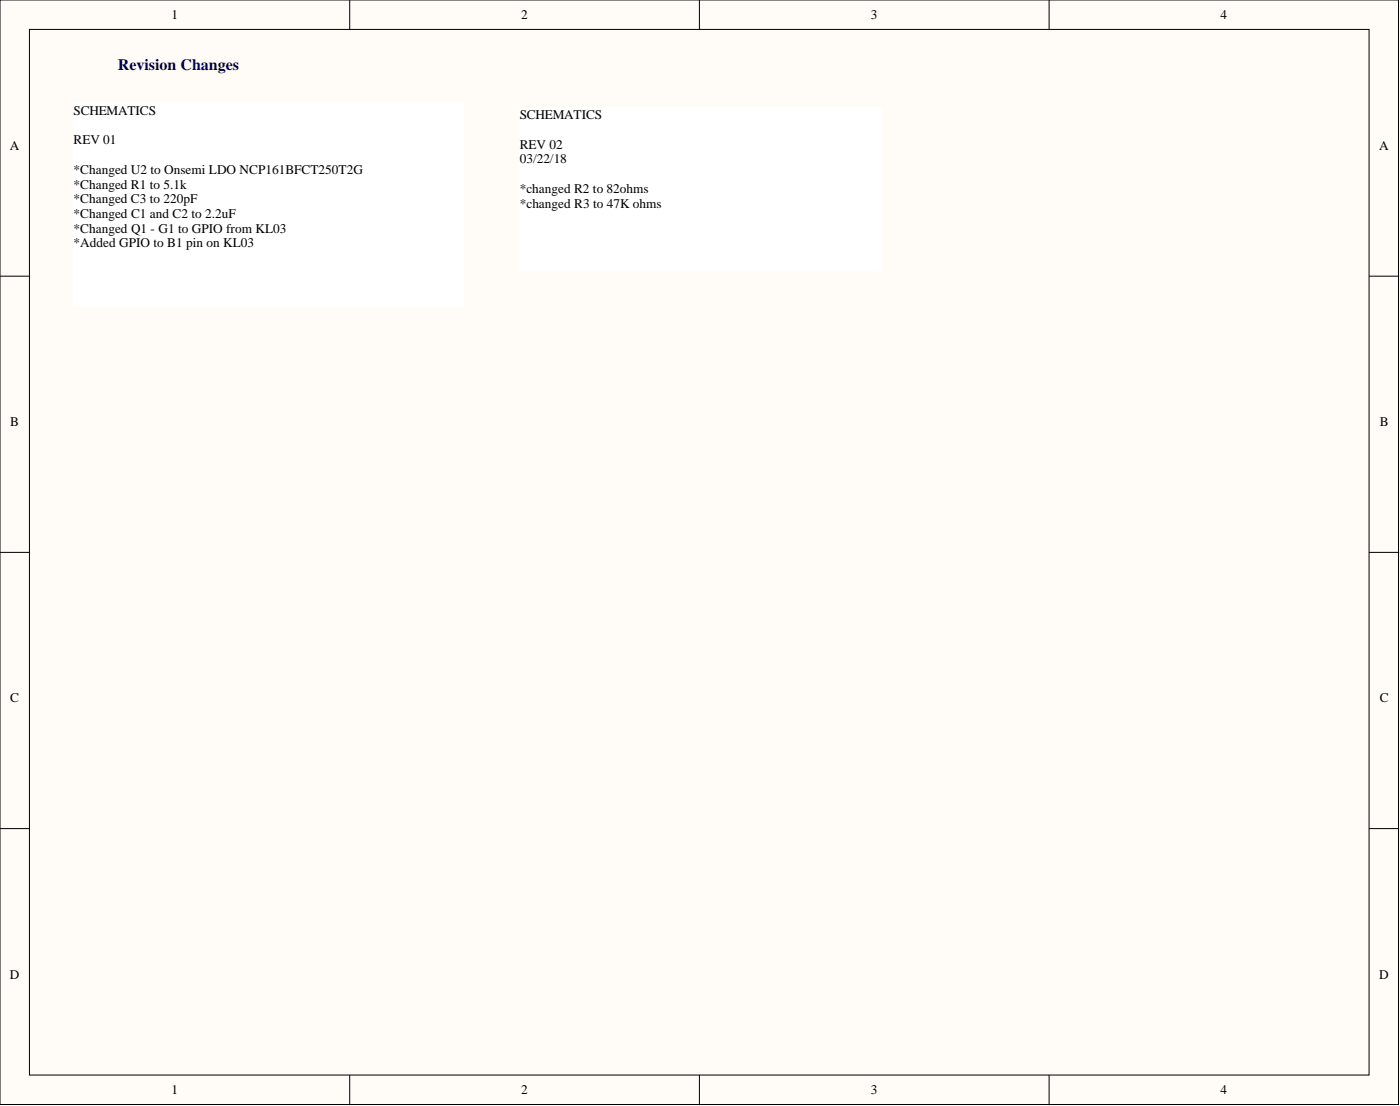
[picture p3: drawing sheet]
<svg xmlns="http://www.w3.org/2000/svg" width="241mm" height="190mm" viewBox="0 0 241 190" stroke-linecap="round" stroke-linejoin="round" font-family="sans-serif">
<defs><g id="words">
<text font-size="2.7" fill="#000080" x="20.3" y="12.1">Revision Changes</text>
<g font-size="2.3">
<text x="29.6" y="3.3">1</text>
<text x="89.8" y="3.3">2</text>
<text x="150.1" y="3.3">3</text>
<text x="210.4" y="3.3">4</text>
<text x="12.7" y="19.8">SCHEMATICS</text>
<text x="89.6" y="20.5">SCHEMATICS</text>
<text x="1.7" y="25.8">A</text>
<text x="12.7" y="24.9">REV 01</text>
<text x="12.7" y="29.9">*Changed U2 to Onsemi LDO NCP161BFCT250T2G</text>
<text x="89.6" y="25.6">REV 02</text>
<text x="89.6" y="28.2">03/22/18</text>
<text x="237.7" y="25.8">A</text>
<text x="12.7" y="32.5">*Changed R1 to 5.1k</text>
<text x="12.7" y="35">*Changed C3 to 220pF</text>
<text x="89.6" y="33.2">*changed R2 to 82ohms</text>
<text x="89.6" y="35.8">*changed R3 to 47K ohms</text>
<text x="12.7" y="37.5">*Changed C1 and C2 to 2.2uF</text>
<text x="12.7" y="40.1">*Changed Q1 - G1 to GPIO from KL03</text>
<text x="12.7" y="42.6">*Added GPIO to B1 pin on KL03</text>
<text x="1.8" y="73.4">B</text>
<text x="237.8" y="73.4">B</text>
<text x="1.8" y="121">C</text>
<text x="237.8" y="121">C</text>
<text x="1.7" y="168.6">D</text>
<text x="237.7" y="168.6">D</text>
<text x="29.6" y="188.5">1</text>
<text x="89.8" y="188.5">2</text>
<text x="150.1" y="188.5">3</text>
<text x="210.4" y="188.5">4</text>
</g>
</g></defs>
<g fill="#fffcf8" stroke="#000" stroke-width=".17">
<path d="M0 0h241v190.2h-241z"/>
<path d="M5.1 5.1h230.9v180.1h-230.9z"/>
</g>
<path d="M60.3 0v5.1M120.5 0v5.1M180.8 0v5.1M0 47.6h5.1M236 47.6h5.1M0 95.1h5.1M236 95.1h5.1M0 142.7h5.1M236 142.7h5.1M60.3 185.2v5.1M120.5 185.2v5.1M180.8 185.2v5.1" fill="none" stroke="#000" stroke-width=".17"/>
<g fill="#fff" stroke="#fff" stroke-width=".17">
<path d="M12.7 17.8h67.2v34.9h-67.2z"/>
<path d="M89.6 18.5h62.4v28.1h-62.4z"/>
</g>
<use href="#words"/>
</svg>
